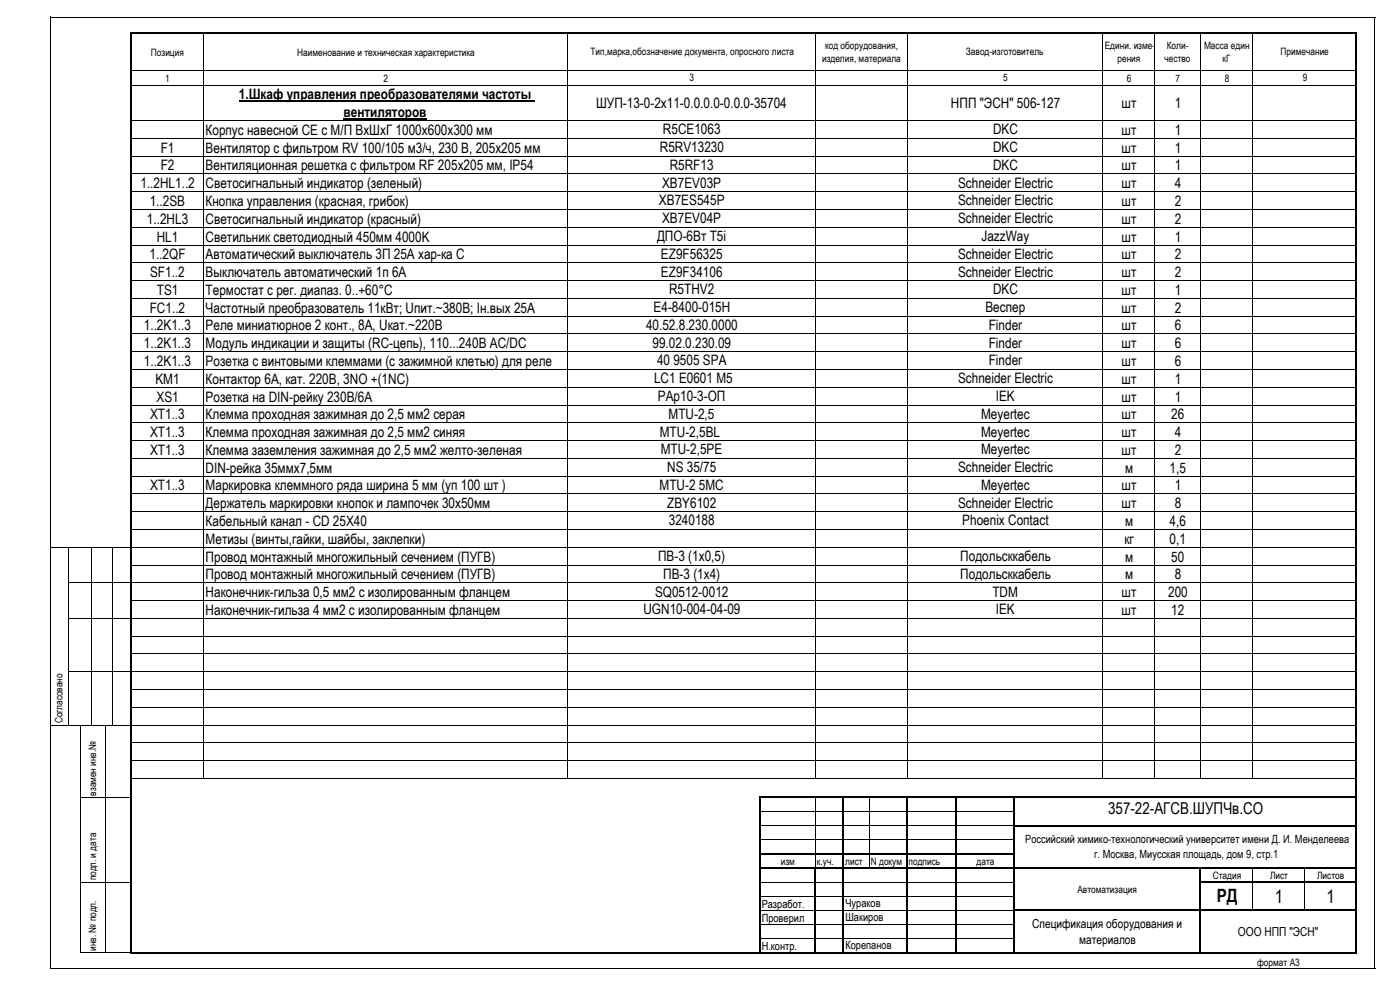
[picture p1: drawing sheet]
<svg xmlns="http://www.w3.org/2000/svg" width="420mm" height="297mm" viewBox="0 0 420 297" stroke-linecap="round" stroke-linejoin="round" font-family="sans-serif">
<defs><g id="words">
<g font-size="5.5">
<text x="365.2" y="270.8">РД</text>
<text x="382.6" y="270.8">1</text>
<text x="398.1" y="270.8">1</text>
</g>
<text font-size="4.9" x="332.6" y="244.2">357-22-АГСВ.ШУПЧв.СО</text>
<g font-size="4.3">
<text x="71.7" y="29.7">1.Шкаф управления преобразователями частоты</text>
<text x="103.1" y="35">вентиляторов</text>
<text x="178.9" y="32.3">ШУП-13-0-2х11-0.0.0.0-0.0.0-35704</text>
<text x="285.4" y="32.3">НПП &quot;ЭСН&quot; 506-127</text>
<text x="336.6" y="32.3">шт</text>
<text x="352.5" y="32.3">1</text>
<text x="61.7" y="40.5">Корпус навесной CE c М/П ВхШхГ 1000x600x300 мм</text>
<text x="199" y="40.3">R5CE1063</text>
<text x="298" y="40.3">DKC</text>
<text x="336.6" y="40.5">шт</text>
<text x="352.5" y="40.5">1</text>
<text x="48.2" y="45.8">F1</text>
<text x="61.7" y="45.8">Вентилятор с фильтром RV 100/105 м3/ч, 230 В, 205x205 мм</text>
<text x="198" y="45.6">R5RV13230</text>
<text x="298" y="45.6">DKC</text>
<text x="336.6" y="45.8">шт</text>
<text x="352.5" y="45.8">1</text>
<text x="48.2" y="51.1">F2</text>
<text x="61.7" y="51.1">Вентиляционная решетка с фильтром RF 205x205 мм, IP54</text>
<text x="201" y="51">R5RF13</text>
<text x="298" y="51">DKC</text>
<text x="336.6" y="51.1">шт</text>
<text x="352.5" y="51.1">1</text>
<text x="42.2" y="56.5">1..2HL1..2</text>
<text x="61.7" y="56.5">Светосигнальный индикатор (зеленый)</text>
<text x="198.7" y="56.3">XB7EV03P</text>
<text x="287.5" y="56.3">Schneider Electric</text>
<text x="336.6" y="56.5">шт</text>
<text x="352.5" y="56.5">4</text>
<text x="44.9" y="61.8">1..2SB</text>
<text x="61.7" y="61.8">Кнопка управления (красная, грибок)</text>
<text x="197.8" y="61.6">XB7ES545P</text>
<text x="287.5" y="61.6">Schneider Electric</text>
<text x="336.6" y="61.8">шт</text>
<text x="352.5" y="61.8">2</text>
<text x="44.1" y="67.1">1..2HL3</text>
<text x="61.7" y="67.1">Светосигнальный индикатор (красный)</text>
<text x="198.7" y="67">XB7EV04P</text>
<text x="287.5" y="67">Schneider Electric</text>
<text x="336.6" y="67.1">шт</text>
<text x="352.5" y="67.1">2</text>
<text x="44.9" y="77.8">1..2QF</text>
<text x="47.1" y="72.5">HL1</text>
<text x="61.7" y="72.5">Светильник светодиодный 450мм 4000K</text>
<text x="61.7" y="77.8">Автоматический выключатель 3П 25А хар-ка C</text>
<text x="197.2" y="72.3">ДПО-6Вт Т5i</text>
<text x="198.4" y="77.6">EZ9F56325</text>
<text x="287.5" y="77.6">Schneider Electric</text>
<text x="294.5" y="72.3">JazzWay</text>
<text x="336.6" y="72.5">шт</text>
<text x="336.6" y="77.8">шт</text>
<text x="352.5" y="72.5">1</text>
<text x="352.5" y="77.8">2</text>
<text x="45" y="83.1">SF1..2</text>
<text x="61.7" y="83.1">Выключатель автоматический 1п 6A</text>
<text x="198.4" y="83">EZ9F34106</text>
<text x="287.5" y="83">Schneider Electric</text>
<text x="336.6" y="83.1">шт</text>
<text x="352.5" y="83.1">2</text>
<text x="47.1" y="88.5">TS1</text>
<text x="61.7" y="88.5">Термостат с рег. диапаз. 0..+60°С</text>
<text x="200.8" y="88.3">R5THV2</text>
<text x="298" y="88.3">DKC</text>
<text x="336.6" y="88.5">шт</text>
<text x="352.5" y="88.5">1</text>
<text x="44.9" y="93.8">FC1..2</text>
<text x="61.7" y="93.8">Частотный преобразователь 11кВт; Uпит.~380B; Iн.вых 25А</text>
<text x="196.2" y="93.6">E4-8400-015H</text>
<text x="295.7" y="93.6">Веспер</text>
<text x="336.6" y="93.8">шт</text>
<text x="352.5" y="93.8">2</text>
<text x="43.2" y="99.1">1..2K1..3</text>
<text x="61.7" y="99.1">Реле миниатюрное 2 конт., 8A, Uкат.~220В</text>
<text x="193.9" y="99">40.52.8.230.0000</text>
<text x="296.7" y="99">Finder</text>
<text x="336.6" y="99.1">шт</text>
<text x="352.5" y="99.1">6</text>
<text x="43.2" y="104.5">1..2K1..3</text>
<text x="61.7" y="104.5">Модуль индикации и защиты (RC-цепь), 110...240В AC/DC</text>
<text x="195.8" y="104.3">99.02.0.230.09</text>
<text x="296.7" y="104.3">Finder</text>
<text x="336.6" y="104.5">шт</text>
<text x="352.5" y="104.5">6</text>
<text x="43.2" y="109.8">1..2K1..3</text>
<text x="61.7" y="109.8">Розетка с винтовыми клеммами (с зажимной клетью) для реле</text>
<text x="197.2" y="109.6">40 9505 SPA</text>
<text x="296.7" y="109.6">Finder</text>
<text x="336.6" y="109.8">шт</text>
<text x="352.5" y="109.8">6</text>
<text x="46.6" y="115.1">KM1</text>
<text x="61.7" y="115.1">Контактор 6А, кат. 220В, 3NO +(1NС)</text>
<text x="196.3" y="115">LC1 E0601 M5</text>
<text x="287.5" y="115">Schneider Electric</text>
<text x="336.6" y="115.1">шт</text>
<text x="352.5" y="115.1">1</text>
<text x="45" y="125.8">XT1..3</text>
<text x="47" y="120.5">XS1</text>
<text x="61.7" y="125.8">Клемма проходная зажимная до 2,5 мм2 серая</text>
<text x="61.7" y="120.5">Розетка на DIN-рейку 230В/6А</text>
<text x="197.4" y="120.3">PAp10-3-ОП</text>
<text x="200.6" y="125.6">MTU-2,5</text>
<text x="294.5" y="125.6">Meyertec</text>
<text x="298.9" y="120.3">IEK</text>
<text x="336.6" y="125.8">шт</text>
<text x="336.6" y="120.5">шт</text>
<text x="351.5" y="125.8">26</text>
<text x="352.5" y="120.5">1</text>
<text x="45" y="131.1">XT1..3</text>
<text x="61.7" y="131.1">Клемма проходная зажимная до 2,5 мм2 синяя</text>
<text x="198" y="131">MTU-2,5BL</text>
<text x="294.5" y="131">Meyertec</text>
<text x="336.6" y="131.1">шт</text>
<text x="352.5" y="131.1">4</text>
<text x="45" y="136.5">XT1..3</text>
<text x="61.7" y="136.5">Клемма заземления зажимная до 2,5 мм2 желто-зеленая</text>
<text x="198.3" y="136.3">MTU-2,5PE</text>
<text x="294.5" y="136.3">Meyertec</text>
<text x="336.6" y="136.5">шт</text>
<text x="352.5" y="136.5">2</text>
<text x="61.7" y="141.8">DIN-рейка 35ммх7,5мм</text>
<text x="200.2" y="141.6">NS 35/75</text>
<text x="287.5" y="141.6">Schneider Electric</text>
<text x="337.6" y="141.8">м</text>
<text x="351" y="141.8">1,5</text>
<text x="45" y="147.2">XT1..3</text>
<text x="61.7" y="147.2">Маркировка клеммного ряда ширина 5 мм (уп 100 шт )</text>
<text x="197.9" y="147">MTU-2 5MC</text>
<text x="294.5" y="147">Meyertec</text>
<text x="336.6" y="147.2">шт</text>
<text x="352.5" y="147.2">1</text>
<text x="61.7" y="152.5">Держатель маркировки кнопок и лампочек 30х50мм</text>
<text x="200.2" y="152.3">ZВY6102</text>
<text x="287.5" y="152.3">Schneider Electric</text>
<text x="336.6" y="152.5">шт</text>
<text x="352.5" y="152.5">8</text>
<text x="61.7" y="157.8">Кабельный канал - CD 25X40</text>
<text x="200.7" y="157.6">3240188</text>
<text x="288.8" y="157.6">Рhоеniх Сопtасt</text>
<text x="337.6" y="157.8">м</text>
<text x="351" y="157.8">4,6</text>
<text x="61.7" y="163.2">Метизы (винты,гайки, шайбы, заклепки)</text>
<text x="337.5" y="163.2">кг</text>
<text x="351" y="163.2">0,1</text>
<text x="61.7" y="168.5">Провод монтажный многожильный сечением (ПУГВ)</text>
<text x="61.7" y="173.8">Провод монтажный многожильный сечением (ПУГВ)</text>
<text x="197.5" y="168.3">ПВ-3 (1х0,5)</text>
<text x="199" y="173.7">ПВ-3 (1х4)</text>
<text x="288.2" y="173.7">Подольсккабель</text>
<text x="288.2" y="168.3">Подольсккабель</text>
<text x="337.6" y="168.5">м</text>
<text x="337.6" y="173.8">м</text>
<text x="351.5" y="168.5">50</text>
<text x="352.5" y="173.8">8</text>
<text x="61.7" y="179.2">Наконечник-гильза 0,5 мм2 с изолированным фланцем</text>
<text x="196.6" y="179">SQ0512-0012</text>
<text x="297.8" y="179">TDM</text>
<text x="336.6" y="179.2">шт</text>
<text x="350.6" y="179.2">200</text>
<text x="61.7" y="184.5">Наконечник-гильза 4 мм2 с изолированным фланцем</text>
<text x="193.1" y="184.3">UGN10-004-04-09</text>
<text x="298.9" y="184.3">IEK</text>
<text x="336.6" y="184.5">шт</text>
<text x="351.5" y="184.5">12</text>
</g>
<g font-size="3.7">
<text x="309.8" y="278.5">Спецификация оборудования и</text>
<text x="371.5" y="280.8">ООО НПП &quot;ЭСН&quot;</text>
<text x="323.8" y="283.2">материалов</text>
</g>
<g font-size="3.4">
<text x="307.7" y="253.1">Российский химико-технологический университет имени Д. И. Менделеева</text>
<text x="328.4" y="257.3">г. Москва, Миусская площадь, дом 9, стр.1</text>
<text x="228.6" y="272.3">Разработ.</text>
<text x="253.7" y="272.1">Чураков</text>
<text x="228.6" y="276.5">Проверил</text>
<text x="253.7" y="276.4">Шакиров</text>
<text x="228.6" y="285">Н.контр.</text>
<text x="253.7" y="284.8">Корепанов</text>
</g>
<g font-size="3">
<text x="45.3" y="16.7">Позиция</text>
<text x="89.2" y="16.7">Наименование и техническая характеристика</text>
<text x="177.2" y="16.6">Тип,марка,обозначение документа, опросного листа</text>
<text x="247.6" y="14.6">код оборудования,</text>
<text x="289.9" y="16.6">Завод-изготовитель</text>
<text x="331.5" y="14.7">Едини. изме-</text>
<text x="350.2" y="14.7">Коли-</text>
<text x="361.3" y="14.7">Масса един</text>
<text x="384.3" y="16.6">Примечание</text>
<text x="246.7" y="18.5">изделия, материала</text>
<text x="335.4" y="18.6">рения</text>
<text x="349.5" y="18.6">чество</text>
<text x="366.9" y="18.6">кГ</text>
<text x="49.6" y="24.6">1</text>
<text x="115.1" y="24.6">2</text>
<text x="206.9" y="24.4">3</text>
<text x="301.1" y="24.4">5</text>
<text x="338.1" y="24.6">6</text>
<text x="352.8" y="24.6">7</text>
<text x="367.6" y="24.6">8</text>
<text x="391" y="24.4">9</text>
<text x="18.8" y="217" transform="rotate(-90 18.8 217)">Согласовано</text>
<text x="28.9" y="238.8" transform="rotate(-90 28.9 238.8)">взамен инв.№</text>
<text x="234.3" y="259.5">изм</text>
<text x="245.2" y="259.5">к.уч.</text>
<text x="253.6" y="259.5">лист</text>
<text x="261.4" y="259.5">N докум подпись</text>
<text x="293.1" y="259.5">дата</text>
<text x="364" y="263.7">Стадия</text>
<text x="381.2" y="263.7">Лист</text>
<text x="395.3" y="263.7">Листов</text>
<text x="28.9" y="264.2" transform="rotate(-90 28.9 264.2)">подп. и дата</text>
<text x="323.3" y="267.8">Автоматизация</text>
<text x="28.9" y="285.3" transform="rotate(-90 28.9 285.3)">инв. № подл.</text>
<text x="377.3" y="289.7">формат А3</text>
</g>
</g></defs>
<path d="M71.7 30.3h88.8M103.1 35.6h25" fill="none" stroke="#000" stroke-width=".34"/>
<g fill="none" stroke="#000" stroke-width=".3">
<path d="M15.1 5v285.7M15.2 5.1h397.5M61.1 10.1v79.3M170.2 10.1v68.6M244.7 10.1v68.6M272.2 10.1v223.6M331 10.1v223.6M346.5 10.1v74M360.3 10.1v148.6M376 10.1v143.3M412.6 5.2v285.5M39.5 21.3h367.2"/>
<path d="M39.5 25.5h367.2M39.5 36.2h367.2M39.5 52.2h306.9M39.5 57.5h306.9M39.5 41.5h367.2M39.5 46.9h367.2M346.6 52.2h13.6M346.6 57.5h13.6M360.4 52.2h46.3M360.4 57.5h46.3M39.5 62.9h306.9M39.5 68.2h306.9"/>
<path d="M39.5 73.5h306.9M39.5 78.9h21.4M61.2 78.9h210.9M170.2 79v5.1M244.7 79v138.4M272.4 78.9h74M346.6 62.9h13.6M346.6 68.2h13.6M346.6 73.5h13.6M346.6 78.9h13.6M360.4 62.9h46.3M360.4 68.2h46.3"/>
<path d="M360.4 73.5h46.3M360.4 78.9h46.3M39.5 84.2h21.4M39.5 89.5h306.9M39.5 94.9h21.4M61.1 89.7v21M61.2 84.2h345.5M61.2 94.9h285.2M170.2 84.3v5.1M170.2 89.7v5M170.2 95v5.1M346.5 84.3v31.8"/>
<path d="M346.6 89.5h13.6M346.6 94.9h13.6M360.4 89.5h46.3M360.4 94.9h46.3M39.5 100.2h21.4M39.5 105.5h21.4M39.5 110.9h306.9M39.5 116.2h21.4M61.1 111v10.4M61.2 100.2h285.2M61.2 105.5h285.2M170.2 100.3v5.1"/>
<path d="M170.2 105.7v5M170.2 111v5.1M170.2 116.3v5.1M346.5 116.3v117.1M346.6 100.2h13.6M346.6 105.5h13.6M346.6 110.9h13.6M360.4 100.2h46.3M360.4 105.5h46.3M360.4 110.9h46.3M406.7 116.2h-345.5M39.5 121.5h367.2"/>
<path d="M39.5 126.9h367.2M39.5 132.2h367.2M39.5 137.5h367.2M61.1 121.7v112M170.2 121.7v112M39.5 153.5h320.7M39.5 142.9h367.2M39.5 148.2h367.2M39.5 158.9h367.2M360.3 159v74.4M360.4 153.5h46.3M376 153.7v5"/>
<path d="M376 159v74.7M15.2 164.2h23.8M20.7 164.3v53.4M20.8 174.9h18.2M27.5 164.3v53.4M33.7 164.3v53.4M39.5 164.2h367.2M39.5 174.9h367.2M39.5 169.5h367.2M20.8 185.5h18.2M39.5 185.5h367.2M39.5 180.2h367.2"/>
<path d="M39.5 190.9h367.2M39.5 196.2h367.2M15.2 217.6h23.8M20.8 201.5h18.2M24.1 217.7v68.3M31.8 217.7v68.3M39.5 201.5h367.2M39.5 217.6h232.6M39.5 206.9h367.2M39.5 212.2h367.2M244.7 217.7v16M272.4 217.6h134.3"/>
<path d="M24.2 239.3h14.8M39.5 228.2h306.9M39.5 233.6h367.2M39.5 222.9h367.2M244.7 239.5v16.4M260.9 239.5v16.4M346.6 228.2h13.6M360.4 228.2h46.3M228.3 243.5h24.6M228.3 247.8h24.6M228.3 252h24.6M244.7 256.5v3.7"/>
<path d="M253.4 243.5h18.5M253.4 247.8h18.5M253.4 252h18.5M260.9 256.5v3.7M272.4 243.5h14.3M272.4 247.8h14.3M272.4 252h14.3M287.2 243.5h16.9M287.2 247.8h16.9M287.2 252h16.9M24.2 264.7h14.8M228.3 264.7h16.1"/>
<path d="M228.3 268.9h16.1M228.3 273.2h16.1M228.3 277.4h16.1M244.9 264.7h8M244.9 268.9h8M244.9 273.2h8M244.9 277.4h8M253.4 264.7h18.5M253.4 268.9h18.5M253.4 273.2h18.5M253.4 277.4h18.5M272.4 264.7h14.3"/>
<path d="M272.4 268.9h14.3M272.4 273.2h14.3M272.4 277.4h14.3M287.2 264.7h16.9M287.2 268.9h16.9M287.2 273.2h16.9M287.2 277.4h16.9M376 260.7v3.7M376 264.9v8M391.5 260.7v3.7M391.5 264.9v8M15.2 290.5h397.5"/>
<path d="M24.2 285.9h14.8M228.3 281.6h16.1M244.9 281.6h8M253.4 281.6h18.5M272.4 281.6h14.3M287.2 281.6h16.9"/>
</g>
<g fill="#000">
<path d="M39 9.6h.5v276.5h-.5zM39.5 9.6h352v.5h-352zM391.5 9.6h15.2v.5h-15.2zM406.7 9.6h.5v143.8h-.5zM406.7 153.4h.5v5.3h-.5zM406.7 158.7h.5v127.4h-.5zM227.7 239h.6v46.6h-.6zM228.3 239h178.9v.5h-178.9zM252.9 239.5h.5v46.1h-.5zM271.9 239.5h.5v46.1h-.5zM286.7 239.5h.5v46.1h-.5zM304.1 239.5h.5v46.1h-.5z"/>
<path d="M228.3 255.9h76.3v.6h-76.3zM304.6 247.5h102.6v.5h-102.6zM228.3 260.2h178.9v.5h-178.9zM244.4 260.7h.5v24.9h-.5zM304.6 272.9h102.6v.5h-102.6zM360 260.7h.5v25.4h-.5zM360.5 264.4h46.7v.5h-46.7zM39.5 285.6h264.6v.5h-264.6zM304.1 285.6h103.1v.5h-103.1z"/>
</g>
<use href="#words"/>
</svg>
